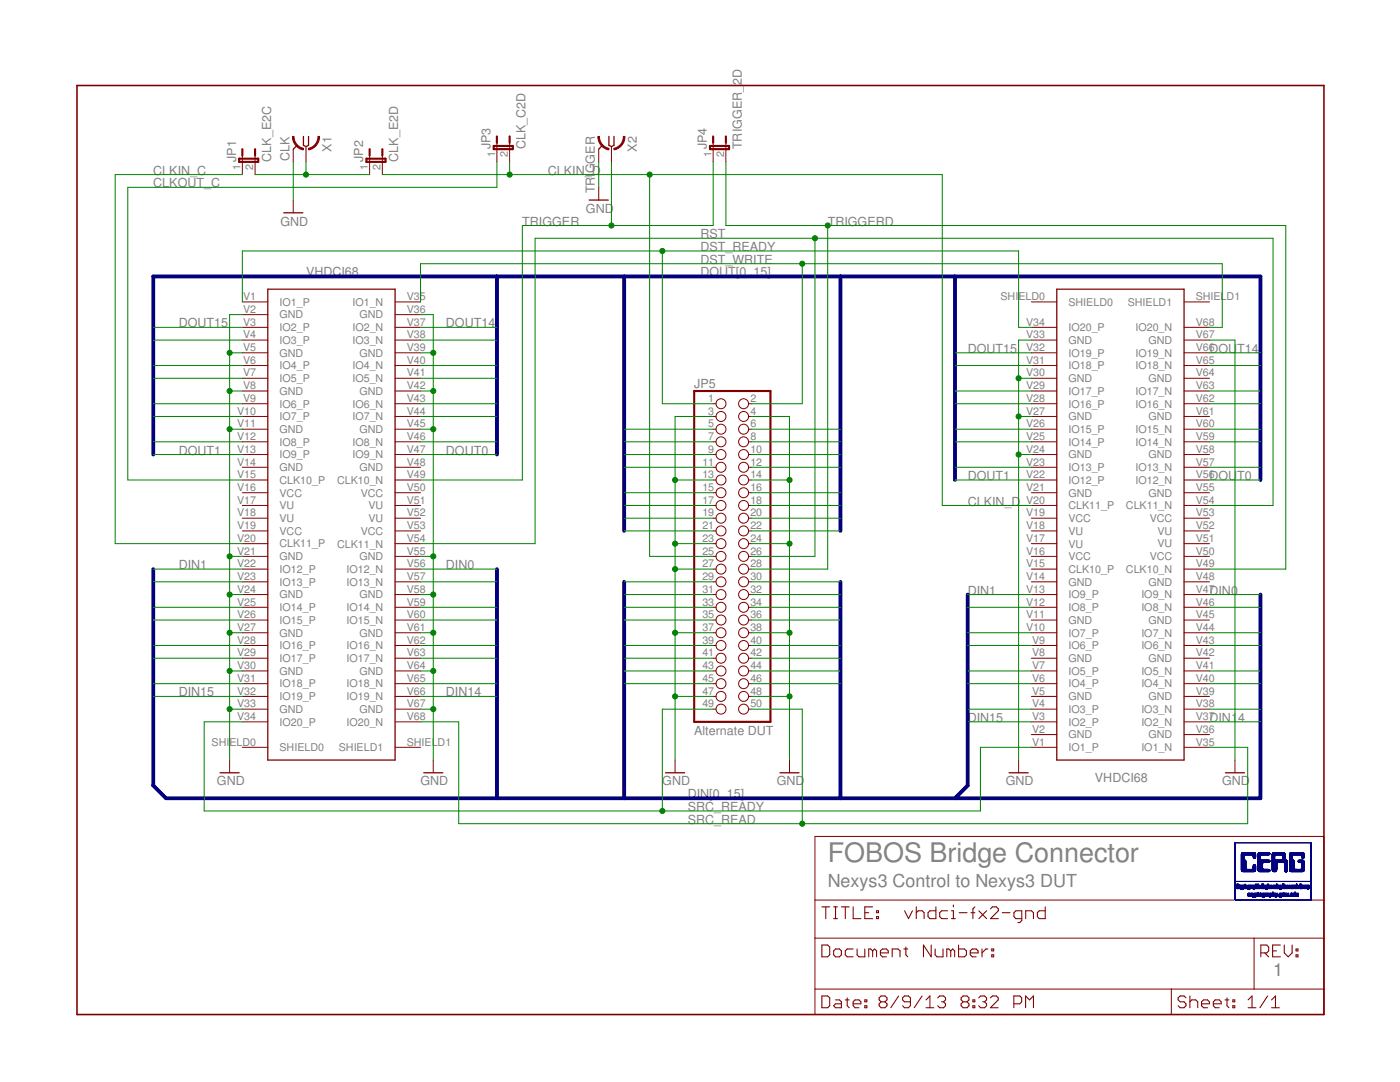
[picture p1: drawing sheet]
<svg xmlns="http://www.w3.org/2000/svg" width="279mm" height="216mm" viewBox="0 0 279 216" stroke-linecap="round" stroke-linejoin="round" font-family="sans-serif">
<defs><g id="words">
<text font-size="5.4" fill="#808080" x="165.2" y="172">FOBOS Bridge Connector</text>
<g font-size="3.6" fill="#808080">
<text x="165.2" y="177.1">Nexys3 Control to Nexys3 DUT</text>
<text x="254.1" y="194.8">1</text>
</g>
<g font-size="2.5" fill="#808080">
<text x="148" y="17" transform="rotate(-90 148 17)">2D</text>
<text x="97.9" y="29.8" transform="rotate(-90 97.9 29.8)">JP3</text>
<text x="104.9" y="29.8" transform="rotate(-90 104.9 29.8)">CLK_C2D</text>
<text x="141.1" y="29.8" transform="rotate(-90 141.1 29.8)">JP4</text>
<text x="148" y="29.8" transform="rotate(-90 148 29.8)">TRIGGER_</text>
<text x="30.6" y="34.8">CLKIN_C</text>
<text x="47.1" y="32.3" transform="rotate(-90 47.1 32.3)">JP1</text>
<text x="54.1" y="32.3" transform="rotate(-90 54.1 32.3)">CLK_E2C</text>
<text x="57.8" y="32.1" transform="rotate(-90 57.8 32.1)">CLK</text>
<text x="66.1" y="30.3" transform="rotate(-90 66.1 30.3)">X1</text>
<text x="72.5" y="32.3" transform="rotate(-90 72.5 32.3)">JP2</text>
<text x="79.5" y="32.3" transform="rotate(-90 79.5 32.3)">CLK_E2D</text>
<text x="109.3" y="34.8">CLKIN_D</text>
<text x="118.7" y="34.6" transform="rotate(-90 118.7 34.6)">GGER</text>
<text x="127.1" y="30.3" transform="rotate(-90 127.1 30.3)">X2</text>
<text x="30.6" y="37.4">CLKOUT_C</text>
<text x="118.7" y="38.6" transform="rotate(-90 118.7 38.6)">TRI</text>
<text x="56" y="45">GND</text>
<text x="104.2" y="45">TRIGGER</text>
<text x="116.9" y="42.5">GND</text>
<text x="139.8" y="47.5">RST</text>
<text x="165.2" y="45">TRIGGERD</text>
<text x="139.8" y="50.1">DST_READY</text>
<text x="139.8" y="52.6">DST_WRITE</text>
<text x="61.1" y="55.2">VHDCI68</text>
<text x="139.8" y="55.2">DOUT[0..15]</text>
<text x="35.7" y="65.3">DOUT15</text>
<text x="89" y="65.3">DOUT14</text>
<text x="193.1" y="70.4">DOUT15</text>
<text x="241.4" y="70.4">DOU</text>
<text x="246.9" y="70.4">T14</text>
<text x="138.5" y="77.4">JP5</text>
<text x="35.7" y="90.7">DOUT1</text>
<text x="89" y="90.7">DOUT0</text>
<text x="193.1" y="95.8">DOUT1</text>
<text x="241.4" y="95.8">DOU</text>
<text x="246.9" y="95.8">T0</text>
<text x="193.1" y="100.9">CLKIN_D</text>
<text x="35.7" y="113.6">DIN1</text>
<text x="89" y="113.6">DIN0</text>
<text x="193.1" y="118.6">DIN1</text>
<text x="241.4" y="118.6">DIN0</text>
<text x="35.7" y="139">DIN15</text>
<text x="89" y="139">DIN14</text>
<text x="138.5" y="146.6">Alternate DUT</text>
<text x="193.1" y="144">DIN15</text>
<text x="241.4" y="144">DIN1</text>
<text x="247.1" y="144">4</text>
<text x="218.5" y="156">VHDCI68</text>
<text x="43.3" y="156.7">GND</text>
<text x="83.9" y="156.7">GND</text>
<text x="132.2" y="156.7">GND</text>
<text x="137.3" y="159.3">DIN[0..15]</text>
<text x="137.3" y="161.8">SRC_READY</text>
<text x="155" y="156.7">GND</text>
<text x="200.7" y="156.7">GND</text>
<text x="243.9" y="156.7">GND</text>
<text x="137.3" y="164.4">SRC_READ</text>
</g>
<g font-size="2.1" fill="#808080">
<text x="48" y="33.8" transform="rotate(-90 48 33.8)">1</text>
<text x="50.6" y="33.8" transform="rotate(-90 50.6 33.8)">2</text>
<text x="73.4" y="33.8" transform="rotate(-90 73.4 33.8)">1</text>
<text x="76" y="33.8" transform="rotate(-90 76 33.8)">2</text>
<text x="98.8" y="31.3" transform="rotate(-90 98.8 31.3)">1</text>
<text x="101.3" y="31.3" transform="rotate(-90 101.3 31.3)">2</text>
<text x="142" y="31.3" transform="rotate(-90 142 31.3)">1</text>
<text x="144.5" y="31.3" transform="rotate(-90 144.5 31.3)">2</text>
<text x="48.5" y="59.9">V1</text>
<text x="81.2" y="59.9">V35</text>
<text x="199.7" y="59.9">SHIELD0</text>
<text x="238.6" y="59.9">SHIELD1</text>
<text x="48.5" y="62.4">V2</text>
<text x="48.5" y="65">V3</text>
<text x="55.8" y="61">IO1_P</text>
<text x="55.8" y="63.5">GND</text>
<text x="70.3" y="61">IO1_N</text>
<text x="71.7" y="63.5">GND</text>
<text x="81.2" y="65">V37</text>
<text x="81.2" y="62.4">V36</text>
<text x="204.8" y="65">V34</text>
<text x="213.2" y="61">SHIELD0</text>
<text x="225.1" y="61">SHIELD1</text>
<text x="238.6" y="65">V68</text>
<text x="48.5" y="67.5">V4</text>
<text x="48.5" y="70">V5</text>
<text x="55.8" y="66.1">IO2_P</text>
<text x="55.8" y="68.6">IO3_P</text>
<text x="55.8" y="71.2">GND</text>
<text x="70.3" y="68.6">IO3_N</text>
<text x="70.3" y="66.1">IO2_N</text>
<text x="71.7" y="71.2">GND</text>
<text x="81.2" y="70">V39</text>
<text x="81.2" y="67.5">V38</text>
<text x="204.8" y="70">V32</text>
<text x="204.8" y="67.5">V33</text>
<text x="213.2" y="71.2">IO19_P</text>
<text x="213.2" y="68.6">GND</text>
<text x="213.2" y="66.1">IO20_P</text>
<text x="226.6" y="66.1">IO20_N</text>
<text x="226.6" y="71.2">IO19_N</text>
<text x="229.2" y="68.6">GND</text>
<text x="238.6" y="67.5">V67</text>
<text x="238.6" y="70">V66</text>
<text x="48.5" y="72.6">V6</text>
<text x="48.5" y="75.1">V7</text>
<text x="48.5" y="77.7">V8</text>
<text x="55.8" y="73.7">IO4_P</text>
<text x="55.8" y="76.2">IO5_P</text>
<text x="70.3" y="76.2">IO5_N</text>
<text x="70.3" y="73.7">IO4_N</text>
<text x="81.2" y="77.7">V42</text>
<text x="81.2" y="75.1">V41</text>
<text x="81.2" y="72.6">V40</text>
<text x="204.8" y="77.7">V29</text>
<text x="204.8" y="75.1">V30</text>
<text x="204.8" y="72.6">V31</text>
<text x="213.2" y="76.2">GND</text>
<text x="213.2" y="73.7">IO18_P</text>
<text x="226.6" y="73.7">IO18_N</text>
<text x="229.2" y="76.2">GND</text>
<text x="238.6" y="72.6">V65</text>
<text x="238.6" y="75.1">V64</text>
<text x="238.6" y="77.7">V63</text>
<text x="47.3" y="82.7">V10</text>
<text x="48.5" y="80.2">V9</text>
<text x="55.8" y="78.8">GND</text>
<text x="55.8" y="81.3">IO6_P</text>
<text x="55.8" y="83.9">IO7_P</text>
<text x="70.3" y="83.9">IO7_N</text>
<text x="70.3" y="81.3">IO6_N</text>
<text x="71.7" y="78.8">GND</text>
<text x="81.2" y="82.7">V44</text>
<text x="81.2" y="80.2">V43</text>
<text x="141.4" y="80.2">1</text>
<text x="141.4" y="82.7">3</text>
<text x="149.8" y="80.2">2</text>
<text x="149.8" y="82.7">4</text>
<text x="204.8" y="82.7">V27</text>
<text x="204.8" y="80.2">V28</text>
<text x="213.2" y="83.9">GND</text>
<text x="213.2" y="81.3">IO16_P</text>
<text x="213.2" y="78.8">IO17_P</text>
<text x="226.6" y="78.8">IO17_N</text>
<text x="226.6" y="81.3">IO16_N</text>
<text x="229.2" y="83.9">GND</text>
<text x="238.6" y="80.2">V62</text>
<text x="238.6" y="82.7">V61</text>
<text x="47.3" y="85.3">V11</text>
<text x="47.3" y="87.8">V12</text>
<text x="55.8" y="86.4">GND</text>
<text x="55.8" y="88.9">IO8_P</text>
<text x="70.3" y="88.9">IO8_N</text>
<text x="71.7" y="86.4">GND</text>
<text x="81.2" y="87.8">V46</text>
<text x="81.2" y="85.3">V45</text>
<text x="141.4" y="85.3">5</text>
<text x="141.4" y="87.8">7</text>
<text x="149.8" y="85.3">6</text>
<text x="149.8" y="87.8">8</text>
<text x="204.8" y="87.8">V25</text>
<text x="204.8" y="85.3">V26</text>
<text x="213.2" y="88.9">IO14_P</text>
<text x="213.2" y="86.4">IO15_P</text>
<text x="226.6" y="86.4">IO15_N</text>
<text x="226.6" y="88.9">IO14_N</text>
<text x="238.6" y="85.3">V60</text>
<text x="238.6" y="87.8">V59</text>
<text x="47.3" y="90.4">V13</text>
<text x="47.3" y="92.9">V14</text>
<text x="47.3" y="95.4">V15</text>
<text x="55.8" y="91.5">IO9_P</text>
<text x="55.8" y="94">GND</text>
<text x="70.3" y="91.5">IO9_N</text>
<text x="71.7" y="94">GND</text>
<text x="81.2" y="95.4">V49</text>
<text x="81.2" y="92.9">V48</text>
<text x="81.2" y="90.4">V47</text>
<text x="140.2" y="92.9">11</text>
<text x="140.2" y="95.4">13</text>
<text x="141.4" y="90.4">9</text>
<text x="149.8" y="90.4">10</text>
<text x="149.8" y="92.9">12</text>
<text x="149.8" y="95.4">14</text>
<text x="204.8" y="95.4">V22</text>
<text x="204.8" y="92.9">V23</text>
<text x="204.8" y="90.4">V24</text>
<text x="213.2" y="94">IO13_P</text>
<text x="213.2" y="91.5">GND</text>
<text x="226.6" y="94">IO13_N</text>
<text x="229.2" y="91.5">GND</text>
<text x="238.6" y="90.4">V58</text>
<text x="238.6" y="92.9">V57</text>
<text x="238.6" y="95.4">V56</text>
<text x="47.3" y="98">V16</text>
<text x="47.3" y="100.5">V17</text>
<text x="55.8" y="96.5">CLK10_P</text>
<text x="55.8" y="99.1">VCC</text>
<text x="55.8" y="101.6">VU</text>
<text x="67.3" y="96.5">CLK10_N</text>
<text x="72" y="99.1">VCC</text>
<text x="73.5" y="101.6">VU</text>
<text x="81.2" y="100.5">V51</text>
<text x="81.2" y="98">V50</text>
<text x="140.2" y="98">15</text>
<text x="140.2" y="100.5">17</text>
<text x="149.8" y="98">16</text>
<text x="149.8" y="100.5">18</text>
<text x="204.8" y="100.5">V20</text>
<text x="204.8" y="98">V21</text>
<text x="213.2" y="101.6">CLK11_P</text>
<text x="213.2" y="99.1">GND</text>
<text x="213.2" y="96.5">IO12_P</text>
<text x="224.7" y="101.6">CLK11_N</text>
<text x="226.6" y="96.5">IO12_N</text>
<text x="229.2" y="99.1">GND</text>
<text x="238.6" y="98">V55</text>
<text x="238.6" y="100.5">V54</text>
<text x="47.3" y="103.1">V18</text>
<text x="47.3" y="105.6">V19</text>
<text x="55.8" y="104.2">VU</text>
<text x="55.8" y="106.7">VCC</text>
<text x="72" y="106.7">VCC</text>
<text x="73.5" y="104.2">VU</text>
<text x="81.2" y="105.6">V53</text>
<text x="81.2" y="103.1">V52</text>
<text x="140.2" y="103.1">19</text>
<text x="140.2" y="105.6">21</text>
<text x="149.8" y="103.1">20</text>
<text x="149.8" y="105.6">22</text>
<text x="204.8" y="105.6">V18</text>
<text x="204.8" y="103.1">V19</text>
<text x="213.2" y="106.7">VU</text>
<text x="213.2" y="104.2">VCC</text>
<text x="229.5" y="104.2">VCC</text>
<text x="231" y="106.7">VU</text>
<text x="238.6" y="103.1">V53</text>
<text x="238.6" y="105.6">V52</text>
<text x="47.3" y="108.1">V20</text>
<text x="47.3" y="110.7">V21</text>
<text x="47.3" y="113.2">V22</text>
<text x="55.8" y="109.2">CLK11_P</text>
<text x="55.8" y="111.8">GND</text>
<text x="67.3" y="109.2">CLK11_N</text>
<text x="71.7" y="111.8">GND</text>
<text x="81.2" y="113.2">V56</text>
<text x="81.2" y="110.7">V55</text>
<text x="81.2" y="108.1">V54</text>
<text x="140.2" y="108.1">23</text>
<text x="140.2" y="110.7">25</text>
<text x="140.2" y="113.2">27</text>
<text x="149.8" y="108.1">24</text>
<text x="149.8" y="110.7">26</text>
<text x="149.8" y="113.2">28</text>
<text x="204.8" y="113.2">V15</text>
<text x="204.8" y="110.7">V16</text>
<text x="204.8" y="108.1">V17</text>
<text x="213.2" y="111.8">VCC</text>
<text x="213.2" y="109.2">VU</text>
<text x="229.5" y="111.8">VCC</text>
<text x="231" y="109.2">VU</text>
<text x="238.6" y="108.1">V51</text>
<text x="238.6" y="110.7">V50</text>
<text x="238.6" y="113.2">V49</text>
<text x="47.3" y="115.7">V23</text>
<text x="47.3" y="118.3">V24</text>
<text x="55.8" y="114.3">IO12_P</text>
<text x="55.8" y="116.9">IO13_P</text>
<text x="55.8" y="119.4">GND</text>
<text x="69.1" y="116.9">IO13_N</text>
<text x="69.1" y="114.3">IO12_N</text>
<text x="71.7" y="119.4">GND</text>
<text x="81.2" y="118.3">V58</text>
<text x="81.2" y="115.7">V57</text>
<text x="140.2" y="115.7">29</text>
<text x="140.2" y="118.3">31</text>
<text x="149.8" y="115.7">30</text>
<text x="149.8" y="118.3">32</text>
<text x="204.8" y="118.3">V13</text>
<text x="204.8" y="115.7">V14</text>
<text x="213.2" y="119.4">IO9_P</text>
<text x="213.2" y="116.9">GND</text>
<text x="213.2" y="114.3">CLK10_P</text>
<text x="224.7" y="114.3">CLK10_N</text>
<text x="227.8" y="119.4">IO9_N</text>
<text x="229.2" y="116.9">GND</text>
<text x="238.6" y="115.7">V48</text>
<text x="238.6" y="118.3">V47</text>
<text x="47.3" y="120.8">V25</text>
<text x="47.3" y="123.4">V26</text>
<text x="47.3" y="125.9">V27</text>
<text x="55.8" y="121.9">IO14_P</text>
<text x="55.8" y="124.5">IO15_P</text>
<text x="69.1" y="124.5">IO15_N</text>
<text x="69.1" y="121.9">IO14_N</text>
<text x="81.2" y="125.9">V61</text>
<text x="81.2" y="123.4">V60</text>
<text x="81.2" y="120.8">V59</text>
<text x="140.2" y="120.8">33</text>
<text x="140.2" y="123.4">35</text>
<text x="140.2" y="125.9">37</text>
<text x="149.8" y="120.8">34</text>
<text x="149.8" y="123.4">36</text>
<text x="149.8" y="125.9">38</text>
<text x="204.8" y="125.9">V10</text>
<text x="204.8" y="123.4">V11</text>
<text x="204.8" y="120.8">V12</text>
<text x="213.2" y="124.5">GND</text>
<text x="213.2" y="121.9">IO8_P</text>
<text x="227.8" y="121.9">IO8_N</text>
<text x="229.2" y="124.5">GND</text>
<text x="238.6" y="120.8">V46</text>
<text x="238.6" y="123.4">V45</text>
<text x="238.6" y="125.9">V44</text>
<text x="47.3" y="128.4">V28</text>
<text x="47.3" y="131">V29</text>
<text x="55.8" y="127">GND</text>
<text x="55.8" y="129.6">IO16_P</text>
<text x="69.1" y="129.6">IO16_N</text>
<text x="71.7" y="127">GND</text>
<text x="81.2" y="131">V63</text>
<text x="81.2" y="128.4">V62</text>
<text x="140.2" y="128.4">39</text>
<text x="140.2" y="131">41</text>
<text x="149.8" y="128.4">40</text>
<text x="149.8" y="131">42</text>
<text x="206" y="131">V8</text>
<text x="206" y="128.4">V9</text>
<text x="213.2" y="129.6">IO6_P</text>
<text x="213.2" y="127">IO7_P</text>
<text x="227.8" y="127">IO7_N</text>
<text x="227.8" y="129.6">IO6_N</text>
<text x="238.6" y="128.4">V43</text>
<text x="238.6" y="131">V42</text>
<text x="47.3" y="133.5">V30</text>
<text x="47.3" y="136.1">V31</text>
<text x="55.8" y="132.1">IO17_P</text>
<text x="55.8" y="134.6">GND</text>
<text x="55.8" y="137.2">IO18_P</text>
<text x="69.1" y="137.2">IO18_N</text>
<text x="69.1" y="132.1">IO17_N</text>
<text x="71.7" y="134.6">GND</text>
<text x="81.2" y="136.1">V65</text>
<text x="81.2" y="133.5">V64</text>
<text x="140.2" y="133.5">43</text>
<text x="140.2" y="136.1">45</text>
<text x="149.8" y="133.5">44</text>
<text x="149.8" y="136.1">46</text>
<text x="206" y="136.1">V6</text>
<text x="206" y="133.5">V7</text>
<text x="213.2" y="137.2">IO4_P</text>
<text x="213.2" y="134.6">IO5_P</text>
<text x="213.2" y="132.1">GND</text>
<text x="227.8" y="134.6">IO5_N</text>
<text x="227.8" y="137.2">IO4_N</text>
<text x="229.2" y="132.1">GND</text>
<text x="238.6" y="133.5">V41</text>
<text x="238.6" y="136.1">V40</text>
<text x="47.3" y="138.6">V32</text>
<text x="47.3" y="141.1">V33</text>
<text x="47.3" y="143.7">V34</text>
<text x="55.8" y="139.7">IO19_P</text>
<text x="55.8" y="142.3">GND</text>
<text x="69.1" y="139.7">IO19_N</text>
<text x="71.7" y="142.3">GND</text>
<text x="81.2" y="143.7">V68</text>
<text x="81.2" y="141.1">V67</text>
<text x="81.2" y="138.6">V66</text>
<text x="140.2" y="138.6">47</text>
<text x="140.2" y="141.1">49</text>
<text x="149.8" y="138.6">48</text>
<text x="149.8" y="141.1">50</text>
<text x="206" y="143.7">V3</text>
<text x="206" y="141.1">V4</text>
<text x="206" y="138.6">V5</text>
<text x="213.2" y="142.3">IO3_P</text>
<text x="213.2" y="139.7">GND</text>
<text x="227.8" y="142.3">IO3_N</text>
<text x="229.2" y="139.7">GND</text>
<text x="238.6" y="138.6">V39</text>
<text x="238.6" y="141.1">V38</text>
<text x="238.6" y="143.7">V37</text>
<text x="42.2" y="148.8">SHIELD0</text>
<text x="55.8" y="144.8">IO20_P</text>
<text x="55.8" y="149.9">SHIELD0</text>
<text x="67.6" y="149.9">SHIELD1</text>
<text x="69.1" y="144.8">IO20_N</text>
<text x="81.2" y="148.8">SHIELD1</text>
<text x="206" y="148.8">V1</text>
<text x="206" y="146.2">V2</text>
<text x="213.2" y="149.9">IO1_P</text>
<text x="213.2" y="147.3">GND</text>
<text x="213.2" y="144.8">IO2_P</text>
<text x="227.8" y="144.8">IO2_N</text>
<text x="227.8" y="149.9">IO1_N</text>
<text x="229.2" y="147.3">GND</text>
<text x="238.6" y="146.2">V36</text>
<text x="238.6" y="148.8">V35</text>
</g>
</g></defs>
<g fill="none" stroke="#800000" stroke-width=".2">
<path d="M48.4 31v3.8M50.9 31v3.8M58.5 29.8v2.5M58.5 39.9v2.6M61.1 29.3v3M73.8 31v3.8M76.3 31v3.8M99.2 28.5v3.8M101.7 28.5v3.8M119.5 29.8v2.5M119.5 37.4v2.5M122 29.3v3"/>
<path d="M142.3 28.5v3.8M144.9 28.5v3.8M48.4 60.2h5M48.4 62.8h5M48.4 65.3h5M48.4 67.9h5M48.4 70.4h5M48.4 72.9h5M48.4 75.5h5M48.4 78h5M78.8 60.2h5.1M78.8 62.8h5.1"/>
<path d="M78.8 65.3h5.1M78.8 67.9h5.1M78.8 70.4h5.1M78.8 72.9h5.1M78.8 75.5h5.1M78.8 78h5.1M205.8 60.2h5.1M205.8 65.3h5.1M205.8 67.9h5.1M205.8 70.4h5.1M205.8 72.9h5.1M205.8 75.5h5.1"/>
<path d="M205.8 78h5.1M236.3 60.2h5.1M236.3 65.3h5.1M236.3 67.9h5.1M236.3 70.4h5.1M236.3 72.9h5.1M236.3 75.5h5.1M236.3 78h5.1M48.4 80.6h5M48.4 83.1h5M48.4 85.6h5M48.4 88.2h5"/>
<path d="M48.4 90.7h5M48.4 93.2h5M48.4 95.8h5M48.4 98.3h5M78.8 80.6h5.1M78.8 83.1h5.1M78.8 85.6h5.1M78.8 88.2h5.1M78.8 90.7h5.1M78.8 93.2h5.1M78.8 95.8h5.1M78.8 98.3h5.1"/>
<path d="M142.3 80.6h.6M142.3 83.1h.6M142.3 85.6h.6M142.3 88.2h.6M142.3 90.7h.6M142.3 93.2h.6M142.3 95.8h.6M142.3 98.3h.6M149.4 80.6h.5M149.4 83.1h.5M149.4 85.6h.5M149.4 88.2h.5"/>
<path d="M149.4 90.7h.5M149.4 93.2h.5M149.4 95.8h.5M149.4 98.3h.5M205.8 80.6h5.1M205.8 83.1h5.1M205.8 85.6h5.1M205.8 88.2h5.1M205.8 90.7h5.1M205.8 93.2h5.1M205.8 95.8h5.1M205.8 98.3h5.1"/>
<path d="M236.3 80.6h5.1M236.3 83.1h5.1M236.3 85.6h5.1M236.3 88.2h5.1M236.3 90.7h5.1M236.3 93.2h5.1M236.3 95.8h5.1M236.3 98.3h5.1M48.4 100.9h5M48.4 103.4h5M48.4 105.9h5M48.4 108.5h5"/>
<path d="M48.4 111h5M48.4 113.6h5M48.4 116.1h5M48.4 118.6h5M78.8 100.9h5.1M78.8 103.4h5.1M78.8 105.9h5.1M78.8 108.5h5.1M78.8 111h5.1M78.8 113.6h5.1M78.8 116.1h5.1M78.8 118.6h5.1"/>
<path d="M142.3 100.9h.6M142.3 103.4h.6M142.3 105.9h.6M142.3 108.5h.6M142.3 111h.6M142.3 113.6h.6M142.3 116.1h.6M142.3 118.6h.6M149.4 100.9h.5M149.4 103.4h.5M149.4 105.9h.5M149.4 108.5h.5"/>
<path d="M149.4 111h.5M149.4 113.6h.5M149.4 116.1h.5M149.4 118.6h.5M205.8 100.9h5.1M205.8 103.4h5.1M205.8 105.9h5.1M205.8 108.5h5.1M205.8 111h5.1M205.8 113.6h5.1M205.8 116.1h5.1M205.8 118.6h5.1"/>
<path d="M236.3 100.9h5.1M236.3 103.4h5.1M236.3 105.9h5.1M236.3 108.5h5.1M236.3 111h5.1M236.3 113.6h5.1M236.3 116.1h5.1M236.3 118.6h5.1M48.4 121.2h5M48.4 123.7h5M48.4 126.3h5M48.4 128.8h5"/>
<path d="M48.4 131.3h5M48.4 133.9h5M48.4 136.4h5M48.4 139h5M78.8 121.2h5.1M78.8 123.7h5.1M78.8 126.3h5.1M78.8 128.8h5.1M78.8 131.3h5.1M78.8 133.9h5.1M78.8 136.4h5.1M78.8 139h5.1"/>
<path d="M142.3 121.2h.6M142.3 123.7h.6M142.3 126.3h.6M142.3 128.8h.6M142.3 131.3h.6M142.3 133.9h.6M142.3 136.4h.6M142.3 139h.6M149.4 121.2h.5M149.4 123.7h.5M149.4 126.3h.5M149.4 128.8h.5"/>
<path d="M149.4 131.3h.5M149.4 133.9h.5M149.4 136.4h.5M149.4 139h.5M205.8 121.2h5.1M205.8 123.7h5.1M205.8 126.3h5.1M205.8 128.8h5.1M205.8 131.3h5.1M205.8 133.9h5.1M205.8 136.4h5.1M205.8 139h5.1"/>
<path d="M236.3 121.2h5.1M236.3 123.7h5.1M236.3 126.3h5.1M236.3 128.8h5.1M236.3 131.3h5.1M236.3 133.9h5.1M236.3 136.4h5.1M236.3 139h5.1M45.8 151.7v2.5M48.4 141.5h5M48.4 144h5M48.4 149.1h5"/>
<path d="M78.8 141.5h5.1M78.8 144h5.1M78.8 149.1h5.1M86.5 151.7v2.5M134.7 151.7v2.5M142.3 141.5h.6M149.4 141.5h.5M157.6 151.7v2.5M203.3 151.7v2.5M205.8 141.5h5.1M205.8 144h5.1M205.8 149.1h5.1"/>
<path d="M205.8 146.6h5.1M236.3 141.5h5.1M236.3 144h5.1M236.3 149.1h5.1M236.3 146.6h5.1M246.5 151.7v2.5M162.6 166.9h101.6v35.5h-101.6zM162.6 179.6h101.6M162.6 187.2h101.6M162.6 197.4h101.6M233.8 197.4v5M250.3 187.2v10.2"/>
<circle cx="143.9" cy="93.2" r=".99"/>
<circle cx="143.9" cy="95.8" r=".99"/>
<circle cx="143.9" cy="88.2" r=".99"/>
<circle cx="143.9" cy="90.7" r=".99"/>
<circle cx="143.9" cy="98.3" r=".99"/>
<circle cx="143.9" cy="80.6" r=".99"/>
<circle cx="143.9" cy="83.1" r=".99"/>
<circle cx="143.9" cy="85.6" r=".99"/>
<circle cx="148.4" cy="90.7" r=".99"/>
<circle cx="148.4" cy="93.2" r=".99"/>
<circle cx="148.4" cy="95.8" r=".99"/>
<circle cx="148.4" cy="88.2" r=".99"/>
<circle cx="148.4" cy="98.3" r=".99"/>
<circle cx="148.4" cy="83.1" r=".99"/>
<circle cx="148.4" cy="85.6" r=".99"/>
<circle cx="148.4" cy="80.6" r=".99"/>
<circle cx="143.9" cy="105.9" r=".99"/>
<circle cx="143.9" cy="113.6" r=".99"/>
<circle cx="143.9" cy="116.1" r=".99"/>
<circle cx="143.9" cy="103.4" r=".99"/>
<circle cx="143.9" cy="118.6" r=".99"/>
<circle cx="143.9" cy="100.9" r=".99"/>
<circle cx="143.9" cy="108.5" r=".99"/>
<circle cx="143.9" cy="111" r=".99"/>
<circle cx="148.4" cy="118.6" r=".99"/>
<circle cx="148.4" cy="100.9" r=".99"/>
<circle cx="148.4" cy="116.1" r=".99"/>
<circle cx="148.4" cy="111" r=".99"/>
<circle cx="148.4" cy="113.6" r=".99"/>
<circle cx="148.4" cy="103.4" r=".99"/>
<circle cx="148.4" cy="105.9" r=".99"/>
<circle cx="148.4" cy="108.5" r=".99"/>
<circle cx="143.9" cy="131.3" r=".99"/>
<circle cx="143.9" cy="133.9" r=".99"/>
<circle cx="143.9" cy="123.7" r=".99"/>
<circle cx="143.9" cy="126.3" r=".99"/>
<circle cx="143.9" cy="128.8" r=".99"/>
<circle cx="143.9" cy="136.4" r=".99"/>
<circle cx="143.9" cy="139" r=".99"/>
<circle cx="143.9" cy="121.2" r=".99"/>
<circle cx="148.4" cy="131.3" r=".99"/>
<circle cx="148.4" cy="133.9" r=".99"/>
<circle cx="148.4" cy="121.2" r=".99"/>
<circle cx="148.4" cy="123.7" r=".99"/>
<circle cx="148.4" cy="126.3" r=".99"/>
<circle cx="148.4" cy="128.8" r=".99"/>
<circle cx="148.4" cy="136.4" r=".99"/>
<circle cx="148.4" cy="139" r=".99"/>
<circle cx="143.9" cy="141.5" r=".99"/>
<circle cx="148.4" cy="141.5" r=".99"/>
</g>
<g fill="none" stroke="#800000" stroke-width=".42">
<path d="M47.7 31.7h3.8v.6h-3.8zM48.4 29.8v1.2M50.9 29.8v1.2M73.1 31.7h3.8v.6h-3.8zM73.8 29.8v1.2M76.3 29.8v1.2M98.5 29.1h3.8v.7h-3.8zM99.2 27.2v1.3M101.7 27.2v1.3M141.7 29.1h3.8v.7h-3.8zM142.3 27.2v1.3M144.9 27.2v1.3"/>
<path d="M138.5 78h15.3v66h-15.3z"/>
</g>
<g fill="none" stroke="#800000" stroke-width=".25">
<path d="M59.3 29l-.8 .8M60.6 27.2v1.8l.5 .3 .5-.3v-1.8M117.6 39.9h3.8M120.2 29l-.7 .8M121.5 27.2v1.8l.5 .3 .5-.3v-1.8M53.4 57.7h25.4v94h-25.4zM56.6 42.5h3.8M210.9 57.7h25.4v94h-25.4zM43.9 154.2h3.8M84.6 154.2h3.8M132.8 154.2h3.8M155.7 154.2h3.8"/>
<path d="M201.4 154.2h3.8M244.6 154.2h3.8"/>
</g>
<g fill="#800000" stroke="#800000" stroke-width=".2">
<path d="M63.5 27.2h.3a2.68 2.68 0 0 1-2.2 2.7v-.3a2.4 2.4 0 0 0 1.9-2.4z" fill-rule="evenodd"/>
<path d="M58.4 27.2h.3a2.39 2.39 0 0 0 1.9 2.4l-.1 .3a2.64 2.64 0 0 1-2.1-2.7z" fill-rule="evenodd"/>
<path d="M124.4 27.2h.3a2.67 2.67 0 0 1-2.1 2.7l-.1-.3a2.35 2.35 0 0 0 1.9-2.4z" fill-rule="evenodd"/>
<path d="M119.3 27.2h.3a2.4 2.4 0 0 0 1.9 2.4v.3a2.64 2.64 0 0 1-2.2-2.7z" fill-rule="evenodd"/>
</g>
<path d="M15.4 17.1h248.8v185.3h-248.8z" fill="none" stroke="#800000" stroke-width=".32"/>
<g fill="none" stroke="#800000" stroke-width=".21">
<path d="M164 188.6h1.2l.4 .4v1.5l-.4 .4h-1.2zM164 198.7h1.2l.4 .4v1.6l-.4 .4h-1.2zM164 181h1.6M164.8 181v2.3M166.4 189.7l.4-.3h.7l.4 .3v.8l-.4 .4h-.7l-.4-.4zM166.4 181h.7M166.4 183.3h.7M166.8 199.5h.7l.4 .4v1.2h-1.1l-.4-.4 .4-.4h1.1M166.8 181v2.3M167.9 181h1.6M168.7 199.5h.8M168.7 181v2.3"/>
<path d="M169.1 199.1v1.6l.4 .4M170.3 181v2.3h1.5M170.3 189.4h-1.2l-.4 .3v.8l.4 .4h1.2M171 189.4v1.1l.4 .4h1.2v-1.5M172.6 199.5h.4v.4h-.4zM172.6 182.1h.8M174.2 181h-1.6v2.3h1.6M174.2 189.7l-.4-.3h-.4v1.5M174.2 189.7l.3-.3 .4 .3v1.2M174.2 189.7v1.2M174.9 182.9h.4v.4h-.4zM174.9 181.7h.4v.4h-.4z"/>
<path d="M175.7 190.1h1.6v-.4l-.4-.3h-.8l-.4 .3v.8l.4 .4h.8M175.8 199.9l-.3 .4v.4l.3 .4h.8l.4-.4v-.4l-.4-.4M175.8 199.9l-.3-.4v-.4l.3-.4h.8l.4 .4v.4l-.4 .4M175.8 199.9h.8M178.1 190.9v-1.5h1.1l.4 .3v1.2M179.3 198.7l-1.5 2.4M180.4 189.4h.8M180.5 181.7l.8 1.6 .8-1.6M180.8 189v1.5l.4 .4M181.7 199.9h-1.2l-.4-.4v-.4l.4-.4h.8l.4 .4v1.6l-.4 .4h-.8l-.4-.4M182.9 182.1l.4-.4h.7l.4 .4v1.2M182.9 181v2.3"/>
<path d="M184 198.7l-1.5 2.4M184.8 199.5l.8-.8v2.4M185.8 188.6v2.3l-1.5-2.3v2.3M186.6 189.4v1.1l.4 .4h1.2v-1.5M186.8 181v2.3h-1.2l-.4-.4v-.8l.4-.4h1.2M187.1 199.1l.4-.4h.8l.4 .4v.4l-.4 .4M187.9 199.9h.4M188.3 199.9l.4 .4v.4l-.4 .4h-.8l-.4-.4M189.1 181.7h-1.2l-.4 .4v.8l.4 .4h1.2M189.7 189.7l-.3-.3h-.4v1.5M189.7 189.7v1.2M189.7 189.7l.4-.3 .4 .3v1.2"/>
<path d="M189.9 183.3h.8M189.9 181.7h.4v1.6M190.3 180.6v.4M191.3 188.6v2.3h1.2l.4-.4v-.8l-.4-.3h-1.2M191.4 182.1h1.6M192.2 199.9l-.4 .4v.4l.4 .4h.8l.4-.4v-.4l-.4-.4M192.2 199.9l-.4-.4v-.4l.4-.4h.8l.4 .4v.4l-.4 .4M192.2 199.9h.8M193.6 190.1h1.6v-.4l-.4-.3h-.8l-.4 .3v.8l.4 .4h.8M193.8 182.1h.8M194.2 199.5h.3v.4h-.3zM194.6 181l-.4 .4v1.9"/>
<path d="M195.3 199.1l.4-.4h.8l.4 .4v.4l-.4 .4M195.3 181.7l1.6 1.6M196 189.4v1.5M196.1 199.9h.4M196.5 199.9l.4 .4v.4l-.4 .4h-.8l-.4-.4M196.9 181.7l-1.6 1.6M197.1 189.4h-.3l-.8 .7M197.7 199.1l.4-.4h.7l.4 .4v.4l-1.5 1.6h1.5M197.7 181.4l.4-.4h.7l.4 .4v.3l-1.5 1.6h1.5M197.9 190.5h.4v.4h-.4zM197.9 189.4h.4v.3h-.4zM200 182.1h1.6"/>
<path d="M203.9 183.3h-1.2l-.3-.4v-.8l.3-.4h1.2v2l-.4 .4h-.4M204.7 183.3v-1.6h1.2l.3 .4v1.2M208.6 181v2.3h-1.2l-.4-.4v-.8l.4-.4h1.2M236.7 199.1l-.4-.4h-.8l-.4 .4v.4l.4 .4h.8l.4 .4v.4l-.4 .4h-.8l-.4-.4M237.5 199.9l.3-.4h.8l.4 .4v1.2M237.5 198.7v2.4M244.5 199.5h.8M244.9 199.1v1.6l.4 .4M246 199.5h.4v.4h-.4zM249.1 199.5l.8-.8v2.4M251.6 190.1h1.2l.4-.4v-.7l-.4-.4h-1.2v2.3M252.4 190.1l.8 .8"/>
<path d="M253 198.7l-1.6 2.4M253.8 199.5l.8-.8v2.4M254 189.7h.8M255.5 188.6h-1.5v2.3h1.5M256.3 188.6v1.5l.8 .8 .8-.8v-1.5M258.7 190.5h.3v.4h-.3zM258.7 189.4h.3v.3h-.3zM170.3 200.3h1.5v-.4l-.4-.4h-.8l-.3 .4v.8l.3 .4h.8M172.6 200.7h.4v.4h-.4zM184.8 201.1h1.6M194.2 200.7h.3v.4h-.3zM202.3 200.3h1.2l.4-.4v-.8l-.4-.4h-1.2v2.4"/>
<path d="M204.7 201.1v-2.4l.8 .8 .7-.8v2.4M239.8 200.3h1.6v-.4l-.4-.4h-.8l-.4 .4v.8l.4 .4h.8M242.1 200.3h1.6v-.4l-.4-.4h-.8l-.4 .4v.8l.4 .4h.8M246 200.7h.4v.4h-.4zM249.1 201.1h1.6M253.8 201.1h1.5"/>
</g>
<path d="M99.2 55.2v35.5M124.6 55.2v50.7M167.7 55.2v50.7M190.6 55.2v40.6M30.6 90.7v-35.5h220.9v40.6M30.6 113.6v43.1l2.5 2.6h218.4v-40.7M99.2 113.6v45.7M124.6 116.1v43.2M167.7 116.1v43.2M193.1 118.6v38.1l-2.5 2.6" fill="none" stroke="#000080" stroke-width=".76"/>
<g fill="none" stroke="#008000" stroke-width=".2">
<path d="M48.4 34.8h-25.4v73.7h25.4M50.9 34.8h22.9M58.5 32.3v7.6M61.1 32.3v2.5M76.3 34.8h111.7v66.1h17.8M99.2 32.3v5.1h-73.7v58.4h22.9M101.7 32.3v2.5M119.5 32.3v5.1M122 32.3v12.7M129.6 34.8v76.2h12.7M142.3 32.3v12.7h-38.1v50.8h-20.3M144.9 32.3v12.7h111.7v68.6h-15.2"/>
<path d="M132.2 50.1v30.5h10.1M160.1 52.6v28h-10.2M162.6 47.5v63.5h-12.7M165.2 45v68.6h-15.3M30.6 67.9h17.8M30.6 75.5h17.8M30.6 72.9h17.8M30.6 65.3h17.8M45.8 70.4h2.6M45.8 78h2.6M48.4 62.8h-2.6v88.9M48.4 60.2v-10.1h154.9v15.2h2.5"/>
<path d="M83.9 62.8h2.6v88.9M83.9 70.4h2.6M83.9 78h2.6M83.9 67.9h15.3M83.9 75.5h15.3M83.9 72.9h15.3M83.9 65.3h15.3M83.9 60.2v-7.6h160v12.7h-2.5M190.6 70.4h15.2M190.6 78h15.2M190.6 72.9h15.2M203.3 75.5h2.5"/>
<path d="M205.8 67.9h-2.5v83.8M241.4 70.4h10.1M241.4 78h10.1M241.4 67.9h5.1v83.8M241.4 72.9h10.1M30.6 83.1h17.8M30.6 90.7h17.8M30.6 88.2h17.8M30.6 80.6h17.8M45.8 85.6h2.6M83.9 85.6h2.6M83.9 83.1h15.3"/>
<path d="M83.9 90.7h15.3M83.9 88.2h15.3M83.9 80.6h15.3M124.6 85.6h17.7M124.6 90.7h17.7M124.6 88.2h17.7M124.6 93.2h17.7M124.6 98.3h17.7M134.7 95.8h7.6M142.3 83.1h-7.6v68.6M149.9 85.6h17.8M149.9 83.1h7.7v68.6"/>
<path d="M149.9 95.8h7.7M149.9 90.7h17.8M149.9 88.2h17.8M149.9 93.2h17.8M149.9 98.3h17.8M190.6 85.6h15.2M190.6 95.8h15.2M190.6 88.2h15.2M190.6 93.2h15.2M190.6 80.6h15.2M203.3 83.1h2.5M203.3 90.7h2.5"/>
<path d="M241.4 85.6h10.1M241.4 95.8h10.1M241.4 88.2h10.1M241.4 93.2h10.1M241.4 80.6h10.1M30.6 113.6h17.8M30.6 116.1h17.8M45.8 118.6h2.6M45.8 111h2.6M83.9 118.6h2.6M83.9 111h2.6M83.9 113.6h15.3"/>
<path d="M83.9 116.1h15.3M124.6 118.6h17.7M124.6 116.1h17.7M124.6 105.9h17.7M124.6 103.4h17.7M124.6 100.9h17.7M134.7 108.5h7.6M134.7 113.6h7.6M149.9 118.6h17.8M149.9 108.5h7.7M149.9 116.1h17.8M149.9 105.9h17.8"/>
<path d="M149.9 103.4h17.8M149.9 100.9h17.8M193.1 118.6h12.7M241.4 118.6h10.1M241.4 100.9h12.7v-53.4h-147.3v61h-22.9M30.6 139h17.8M30.6 121.2h17.8M30.6 123.7h17.8M30.6 128.8h17.8M30.6 131.3h17.8M30.6 136.4h17.8M45.8 126.3h2.6"/>
<path d="M45.8 133.9h2.6M83.9 126.3h2.6M83.9 133.9h2.6M83.9 139h15.3M83.9 121.2h15.3M83.9 123.7h15.3M83.9 128.8h15.3M83.9 131.3h15.3M83.9 136.4h15.3M124.6 133.9h17.7M124.6 121.2h17.7M124.6 123.7h17.7"/>
<path d="M124.6 128.8h17.7M124.6 131.3h17.7M124.6 136.4h17.7M134.7 126.3h7.6M134.7 139h7.6M149.9 126.3h7.7M149.9 133.9h17.8M149.9 139h7.7M149.9 121.2h17.8M149.9 123.7h17.8M149.9 128.8h17.8M149.9 131.3h17.8"/>
<path d="M149.9 136.4h17.8M193.1 126.3h12.7M193.1 133.9h12.7M193.1 121.2h12.7M193.1 128.8h12.7M193.1 136.4h12.7M241.4 126.3h10.1M241.4 133.9h10.1M241.4 121.2h10.1M241.4 128.8h10.1M241.4 136.4h10.1M45.8 141.5h2.6"/>
<path d="M48.4 144h-7.7v17.8h155v-12.7h10.1M83.9 141.5h2.6M83.9 144h7.6v20.4h157.5v-15.3h-7.6M142.3 141.5h-10.1v20.3M149.9 141.5h10.2v22.9M193.1 141.5h12.7M193.1 144h12.7M241.4 141.5h10.1M241.4 144h10.1"/>
</g>
<g fill="#008000" stroke="#008000" stroke-width=".2">
<circle cx="45.8" cy="70.4" r=".51"/>
<circle cx="45.8" cy="78" r=".51"/>
<circle cx="45.8" cy="85.6" r=".51"/>
<circle cx="45.8" cy="111" r=".51"/>
<circle cx="45.8" cy="118.6" r=".51"/>
<circle cx="45.8" cy="126.3" r=".51"/>
<circle cx="45.8" cy="133.9" r=".51"/>
<circle cx="45.8" cy="141.5" r=".51"/>
<circle cx="86.5" cy="70.4" r=".51"/>
<circle cx="86.5" cy="78" r=".51"/>
<circle cx="86.5" cy="85.6" r=".51"/>
<circle cx="86.5" cy="141.5" r=".51"/>
<circle cx="86.5" cy="133.9" r=".51"/>
<circle cx="86.5" cy="126.3" r=".51"/>
<circle cx="86.5" cy="118.6" r=".51"/>
<circle cx="86.5" cy="111" r=".51"/>
<circle cx="134.7" cy="108.5" r=".51"/>
<circle cx="134.7" cy="113.6" r=".51"/>
<circle cx="134.7" cy="139" r=".51"/>
<circle cx="134.7" cy="95.8" r=".51"/>
<circle cx="134.7" cy="126.3" r=".51"/>
<circle cx="157.6" cy="139" r=".51"/>
<circle cx="157.6" cy="108.5" r=".51"/>
<circle cx="157.6" cy="95.8" r=".51"/>
<circle cx="157.6" cy="126.3" r=".51"/>
<circle cx="203.3" cy="90.7" r=".51"/>
<circle cx="203.3" cy="83.1" r=".51"/>
<circle cx="203.3" cy="75.5" r=".51"/>
<circle cx="132.2" cy="50.1" r=".51"/>
<circle cx="160.1" cy="52.6" r=".51"/>
<circle cx="132.2" cy="161.8" r=".51"/>
<circle cx="160.1" cy="164.4" r=".51"/>
<circle cx="122" cy="45" r=".51"/>
<circle cx="162.6" cy="47.5" r=".51"/>
<circle cx="61.1" cy="34.8" r=".51"/>
<circle cx="101.7" cy="34.8" r=".51"/>
<circle cx="129.6" cy="34.8" r=".51"/>
<circle cx="165.2" cy="45" r=".51"/>
</g>
<g fill="none" stroke="#000080" stroke-width=".2">
<path d="M246.4 179.6h15.3M246.4 179.5h.1M246.4 179.4h.1M246.4 179.3h.1M246.4 179.2h.1M246.4 179.1h.1M246.4 179h.1M246.4 178.9h.1M246.4 178.8h.1M246.4 178.7h.1M246.4 178.6h.1M246.4 178.5h.1"/>
<path d="M246.4 178.4h.1M246.4 178.3h.1M246.4 178.2h.1M246.4 178.1h.1M246.4 178h.1M246.4 177.9h.1M246.4 177.8h.1M246.4 177.7h.1M246.4 177.6h.1M246.4 177.5h.1M246.4 177.4h.1M246.4 177.3h.1"/>
<path d="M246.4 177.2h.1M246.4 177.1h.1M246.4 177h.1M246.4 176.9h.1M246.4 176.8h.1M246.4 176.7h.1M246.4 176.6h.1M246.4 176.5h.1M246.4 176.4h.1M246.4 176.3h.1M246.4 176.2h.1M246.4 176.1h.1"/>
<path d="M246.4 176h.1M246.4 175.9h.1M246.4 175.9h15.3M246.4 175.8h.1M246.4 175.7h.1M246.4 175.6h.1M246.4 175.5h.1M246.4 175.4h.1M246.4 175.3h.1M246.4 175.2h.1M246.4 175.1h.1M246.4 175h.1"/>
<path d="M246.4 174.9h.1M246.4 174.8h.1M246.4 174.7h.1M246.4 174.6h.1M246.4 174.5h.1M246.4 174.4h.1M246.4 174.3h.1M246.4 174.2h.1M246.4 174.1h.1M246.4 174h.1M246.4 173.9h.1M246.4 173.8h.1"/>
<path d="M246.4 173.7h.1M246.4 173.6h.1M246.4 173.5h.1M246.4 173.4h.1M246.4 173.3h.1M246.4 173.2h.1M246.4 173.1h.1M246.4 173h.1M246.4 172.9h.1M246.4 172.8h.1M246.4 172.7h.1M246.4 172.6h.1"/>
<path d="M246.4 172.5h.1M246.4 172.4h.1M246.4 172.3h.1M246.4 172.2h.1M246.4 172.1h.1M246.4 172h.1M246.4 171.9h.1M246.4 171.8h.1M246.4 171.7h.1M246.4 171.6h.1M246.4 171.5h.1M246.4 171.4h.1"/>
<path d="M246.4 171.3h.1M246.4 171.2h.1M246.4 171.1h.1M246.4 171h.1M246.4 170.9h.1M246.4 170.8h.1M246.4 170.7h.1M246.4 170.6h.1M246.4 170.5h.1M246.4 170.4h.1M246.4 170.3h.1M246.4 170.2h.1"/>
<path d="M246.4 170.1h.1M246.4 170h.1M246.4 169.9h.1M246.4 169.8h.1M246.4 169.7h.1M246.4 169.6h.1M246.4 169.5h.1M246.4 169.4h.1M246.4 169.3h.1M246.4 169.2h.1M246.4 169.1h.1M246.4 169h.1"/>
<path d="M246.4 168.9h.1M246.4 168.8h.1M246.4 168.7h.1M246.4 168.6h.1M246.4 168.5h.1M246.4 168.4h.1M246.4 168.3h.1M246.4 168.2h.1M246.8 177.1h.1M246.8 177h.1M246.8 176.9h.1M246.8 176.8h.1"/>
<path d="M246.8 176.7h.1M246.8 176.6h.1M246.8 177.2h.4M246.8 177.2h.2M246.8 176.5h.4M246.8 176.4h.4M246.9 177.3h.2M247 176.6h-.2M247.1 177.1h.3M247.1 177h.3M247.1 176.7h.6M247.1 176.6h.3"/>
<path d="M247.1 176.6h.1M247.2 176.5h-.4M247.3 177.3h.1M247.3 177.2h.1M247.3 177h.1M247.3 176.9h.1M247.3 176.8h.1M247.3 176.7h.4M247.4 177.2h-.3M247.5 176.8h-.2M247.5 176.6h.2M247.6 176.8h.2"/>
<path d="M247.6 176.8h.1M247.6 176.9h.3M247.6 176.8l.3 .1M247.6 177.4h.2M247.6 177h.3M247.7 177.2h.2M247.7 177.1h.2M247.7 173.6h2.9M247.7 173.5h2.9M247.7 173.4h1.1M247.7 173.4h1M247.7 173.3h1"/>
<path d="M247.7 173.2h1M247.7 173.2h.9M247.7 173.1h.9M247.7 173h.9M247.7 172.9h.9M247.7 172.8h.9M247.7 172.7h.9M247.7 172.6h.9M247.7 172.5h.9M247.7 172.4h.9M247.7 172.3h.9M247.7 172.2h.9"/>
<path d="M247.7 172.1h.9M247.7 172h.9M247.7 171.9h.9M247.7 171.8h.9M247.7 171.7h.9M247.7 171.6h.8M247.7 171.6h.7M247.7 171.5l.6 .1M247.7 171.5h.6M247.7 171.4h.5M247.7 171.3h.5M247.7 171.2h.5"/>
<path d="M247.7 171.1h.5M247.7 171h.5M247.7 170.9h.5M247.7 170.8h.5M247.7 170.5h2.9M247.7 170.4h2.9M247.8 173.7h2.8M247.8 170.4h2.8M247.8 170.3h2.8M247.8 173.8h2.7M247.8 170.2h2.7M247.8 177.5h-.2"/>
<path d="M247.8 176.8h.3M247.8 176.8h.4M247.8 177.4h-.2M247.8 176.7h.5M247.8 176.6h.3M247.8 173.9h2.7M247.9 177.3h-.2M247.9 177.1h-.2M247.9 173.9h2.5M247.9 170.2h2.5M248 177.5h.1M248 177.4h.1"/>
<path d="M248 177.3h.3M248 177.2h.4M248 177.2h.2M248 177.1h.1M248 177h.1M248 176.9h.1M248 176.8h.1M248.2 176.6h.1M248.2 177.2h.2M248.2 176.8h.2M248.2 177.1h.2M248.2 177h.2"/>
<path d="M248.2 176.9h.2M248.2 170.8h-.5M248.3 170.7l-.6 .1M248.3 170.7h-.6M248.3 177.2l-.3 .1M248.4 170.6h-.7M248.4 176.7h.2M248.4 176.6h.2M248.4 177.2h.6M248.4 177.2h.2M248.4 177.1h.2M248.4 177h.2"/>
<path d="M248.4 176.9h.2M248.4 176.8h.2M248.4 176.5h.2M248.4 176.4h.2M248.5 177.3h.1M248.7 177.2h.1M248.7 177.1h.1M248.7 177h.1M248.7 176.9h.1M248.7 176.8h.1M248.7 176.7h.3M248.7 177.3h.2"/>
<path d="M248.8 176.6h.1M248.9 177.2h.1M248.9 177.1h.1M248.9 177h.1M248.9 176.9h.1M248.9 176.8h.1M249 176.7h-1.2M249 178.6h.2M249 178.5h.2M249 178.7h.4M249 178.6l.2 .1M249 178.4h.2"/>
<path d="M249.1 178.8h.3M249.1 178.3h.3M249.1 177.4h.3M249.1 177.2h.5M249.1 177.1h.1M249.1 177h.1M249.1 176.9h.1M249.1 176.8h.1M249.1 176.7h.7M249.2 176.6h.1M249.2 178.2h.1M249.2 177.5h.1"/>
<path d="M249.2 178.4h-.2M249.3 176.8h.4M249.3 178.4h.2M249.3 177.3h.3M249.3 177.1h.3M249.3 177h.3M249.3 176.9h.3M249.3 176.8h.3M249.3 176.6h.3M249.3 178.6h.2M249.4 177.5h-.3M249.4 177.4h-.3"/>
<path d="M249.5 178.6l-.2 .1M249.6 178.8h.1M249.6 178.7h.1M249.6 178.6h.1M249.6 178.5h.1M249.6 178.4h.5M249.6 178.3h.5M249.6 178.2h.4M249.6 177.1h-.3M249.7 176.6h.1M249.8 178.4h-.2M249.8 178.2h.1"/>
<path d="M249.8 177.2h.7M249.8 177.2h.1M249.8 177.1h.1M249.8 176.8h.5M249.8 176.8h.1M249.8 177.3h.7M249.8 176.7h.3M249.9 176.6h.1M249.9 178.4h.2M249.9 177.1h-.1M249.9 176.8h-.1M249.9 173.4h.7"/>
<path d="M250 178.5h.1M250 170.6h.6M250 178.6h.3M250 178.6l.3 .1M250 177.2h.3M250 176.8h.3M250 178.8h.2M250 177.1h.3M250 173.4h.6M250 170.7h.6M250.1 178.9h.1M250.1 178.8h.1"/>
<path d="M250.1 173.3h.5M250.1 170.7h.5M250.1 173.2h.5M250.1 173.1h.5M250.1 170.8h.5M250.1 173h.5M250.1 172.9h.5M250.1 172.8h.5M250.1 171h.5M250.1 170.9h.5M250.1 179l-.1 .1M250.1 172.7h.5"/>
<path d="M250.1 171.1h.5M250.1 179h-.1M250.1 172.6h.4M250.2 171.2h.3M250.2 178.9l-.2 .1M250.2 178.5h.1M250.2 177.5h.1M250.2 177.4h.1M250.2 176.7h.3M250.2 176.6h.1M250.2 172.6h.3M250.2 178.4h.1"/>
<path d="M250.2 171.3h.3M250.3 178.7h-.3M250.3 172.6h.1M250.3 178.5h-.1M250.3 177h-.5M250.3 176.9h-.4M250.3 178.4h-.1M250.4 178.3h-.2M250.4 178.2l-.2 .1M250.4 176.6h.1M250.4 177.2h.1M250.4 177.1h.1"/>
<path d="M250.4 177h.1M250.4 176.9h.1M250.4 176.8h.1M250.5 179h.1M250.5 178.9h.1M250.5 178.8h.3M250.5 178.7h.4M250.5 178.6l.1 .1M250.5 178.6h.1M250.5 178.5h.1M250.5 178.3h.4M250.5 178.2l.4 .1"/>
<path d="M250.5 177.2l-.7 .1M250.5 176.7h-1.4M250.6 171.2h-.5M250.6 177.3h.1M250.6 177.2h.1M250.6 177.1h.1M250.6 177h.1M250.6 176.9h.1M250.6 176.8h.1M250.6 176.7h.4M250.6 176.6h.1M250.6 176.5h.1"/>
<path d="M250.6 176.4h.1M250.6 173.6l-2.9 .1M250.6 170.6h-2.9M250.6 178.4h-.1M250.7 178.2h.1M250.7 176.8h-.1M250.8 178.7h.1M250.8 178.4h.1M250.8 178.5h.1M250.8 176.6h.1M250.8 178.6h.1M250.8 177.3h.2"/>
<path d="M250.8 177.2h.2M250.8 177.1h.2M250.8 177h.2M250.8 176.9h.2M250.8 176.8h.2M250.9 178.8h-.4M250.9 178.4h-.4M250.9 178.6h-.1M251 176.7h-.4M251 178.3h.2M251 178.2h.2M251 177.3h.1"/>
<path d="M251 177.2h.1M251 177.2h.3M251 177.1h.3M251 177h.3M251 176.9h.3M251 176.8h.3M251 176.7h.1M251 176.6h.1M251 176.5h.1M251 176.4h.1M251 178.8h.2M251 178.7h.2"/>
<path d="M251 178.6h.2M251 178.5h.2M251 178.4h.2M251 178.1h.2M251.1 178.8h.1M251.1 173.5h2.3M251.1 173.5h2.2M251.1 173.4h1M251.1 173.3h.9M251.1 173.2h.9M251.1 173.1h.9M251.1 173h.9"/>
<path d="M251.1 172.9h.9M251.1 172.8h.9M251.1 172.7h.9M251.1 172.6h.9M251.1 172.5h.9M251.1 172.4h.9M251.1 172.3h.9M251.1 172.2h.9M251.1 171.9h2.3M251.1 171.8h2.3M251.1 171.7h2.3M251.1 171.6h2.2"/>
<path d="M251.1 171.6h.7M251.1 171.5l.6 .1M251.1 171.5h.5M251.1 171.4h.5M251.1 171.3h.4M251.1 171.2h.4M251.1 171.1h.4M251.1 171h.4M251.1 170.9h.4M251.1 173.7h2.3M251.1 173.6h2.3M251.1 170.5h2.3"/>
<path d="M251.1 170.4h2.3M251.1 173.8h2.3M251.1 170.3h2.3M251.1 170.2h2.3M251.2 173.9h2.2M251.2 170.2h2.2M251.2 177.2h.3M251.2 176.7h.3M251.2 173.9h2.1M251.2 170.2h2.1M251.3 177.3h.2M251.3 176.6h.1"/>
<path d="M251.3 178.6l.2 .1M251.3 178.6h.2M251.3 178.5h.2M251.4 178.7h.4M251.4 178.3h.4M251.4 178.8h.4M251.4 178.3h.3M251.4 176.8h.1M251.4 178.8h.3M251.4 177.1h.1M251.4 177h.1M251.5 178.4h-.2"/>
<path d="M251.5 178.2h.2M251.5 176.7h-.3M251.5 178.4h-.1M251.5 177.2h-.1M251.6 170.8l-.5 .1M251.6 170.8h-.5M251.6 178.4h.2M251.6 170.7h-.5M251.6 178.7h.2M251.7 178.4h.1M251.7 170.7h-.6M251.7 178.5h.1"/>
<path d="M251.7 178.6h.1M251.7 170.6h-.6M251.8 177.3h.5M251.8 177.2h.5M251.8 177.2h.1M251.8 177.1h.1M251.8 177h.1M251.8 176.9h.5M251.8 176.8h.5M251.8 176.7h.1M251.8 176.6h.1M251.8 176.5h.4"/>
<path d="M251.8 176.4h.4M251.8 178.6h-.1M251.9 178.9h.5M251.9 178.9h.2M251.9 178.6l.2 .1M251.9 178.6h.1M251.9 178.5h.1M251.9 179h.4M251.9 178.7h.5M251.9 178.3h.5M251.9 178.8h.5M252 178.8h.4"/>
<path d="M252 172.2h-.9M252.1 178.4h-.2M252.1 178.2h.1M252.1 179.1h.1M252.2 176.5h-.4M252.2 172.1h-1.1M252.2 178.7h.2M252.2 177.2h.1M252.2 177.1h.1M252.2 177h.1M252.2 176.7h.3M252.2 176.6h.1"/>
<path d="M252.2 178.4h.2M252.2 178.9h.2M252.2 178.6h.2M252.2 178.5h.2M252.3 179l-.3 .1M252.4 178.4h-.5M252.4 178.2l-.4 .1M252.4 176.6h.1M252.4 176.8h.4M252.4 177.3h.2M252.4 177.2h.2M252.4 177.2h.7"/>
<path d="M252.4 177.1h.3M252.4 177h.3M252.4 176.9h.3M252.4 176.8h.3M252.5 178.8h.1M252.5 178.7h.1M252.5 178.6h.1M252.5 178.5h.1M252.5 178.4h.3M252.5 178.3h.3M252.5 178.2l.3 .1M252.6 177.4h.3"/>
<path d="M252.6 177.4h.2M252.6 177.2h.5M252.6 177.5h.3M252.7 178.4h-.2M252.7 176.6h.1M252.7 178.2h.1M252.7 177.5h.2M252.8 178.7h.2M252.8 178.6h.1M252.8 177.4h.2M252.8 176.8h.3M252.8 178.8h.5"/>
<path d="M252.8 178.4h.2M252.8 177.3h.3M252.8 177.1h.3M252.8 177h.3M252.8 176.9h.3M252.8 176.6h.3M252.9 178.8h.4M252.9 178.5h.4M252.9 178.3h.4M252.9 178.3h.3M253 178.6h-.2M253 178.2h.1"/>
<path d="M253 178.5h.3M253 178.4h-.1M253 176.6h.1M253 176.5h.1M253 176.4h.1M253 178.7h.3M253.1 178.4h.2M253.1 178.7h.2M253.1 178.6h.2M253.1 177.1h-.3M253.1 176.7h-.9M253.1 176.7h-.5"/>
<path d="M253.2 177.3h.1M253.2 177.2h.1M253.2 177.1h.1M253.2 177h.1M253.2 176.9h.1M253.2 176.8h.1M253.2 176.7h.4M253.2 176.6h.1M253.3 178.6h-.5M253.3 172.1h-2.2M253.3 170.6h-2.2M253.3 176.8h-.1"/>
<path d="M253.4 172h-2.3M253.4 170.5h-2.3M253.4 179h.1M253.4 178.9h.1M253.4 178.8h.4M253.4 178.7h.4M253.4 178.6l.2 .1M253.4 178.6h.1M253.4 178.5h.1M253.4 178.3h.4M253.4 178.2l.4 .1M253.4 176.6h.1"/>
<path d="M253.4 177.3h.2M253.4 177.2h.2M253.4 177.1h.2M253.4 177h.2M253.4 176.9h.2M253.4 176.8h.2M253.4 170.4h-2.3M253.6 178.4h-.2M253.6 176.7h-.4M253.6 178.2h.1M253.6 177.2h.4M253.6 177.2h.1"/>
<path d="M253.6 177.1h.1M253.6 177h.4M253.6 176.9h.4M253.6 176.8h.1M253.6 176.7h.4M253.6 177.2h.3M253.6 176.7h.3M253.7 178.7h.1M253.7 178.4h.1M253.7 178.5h.2M253.7 177.3h.2M253.7 178.6h.2"/>
<path d="M253.7 176.6h.2M253.8 178.8h-.4M253.8 178.4h-.4M253.8 177.2h.2M253.8 177.1h.2M253.8 176.8h.2M253.9 178.6h-.2M253.9 173.6h.9M253.9 173.5h.9M253.9 173.4h.9M253.9 173.3h.9M253.9 173.2h.9"/>
<path d="M253.9 173.1h.9M253.9 173h.9M253.9 172.9h.9M253.9 172.8h.9M253.9 172.7h.9M253.9 172.6h.9M253.9 172.5h.9M253.9 172.4h.9M253.9 172.3h.9M253.9 172h3M253.9 171.9h3M253.9 171.8h3"/>
<path d="M253.9 171.7h3M253.9 171.7h2.9M253.9 171.6h2.9M253.9 171.6h.7M253.9 171.5l.6 .1M253.9 171.5h.5M253.9 171.4h.5M253.9 171.3h.5M253.9 171.2h.5M253.9 171.1h.5M253.9 171h.5M253.9 170.9h.5"/>
<path d="M253.9 170.8h.5M253.9 170.5h2.6M253.9 170.4h2.6M253.9 173.7h.9M253.9 170.4h2.5M253.9 173.8h.9M253.9 170.3h2.5M254 178.8h.1M254 178.7h.1M254 178.6h.1M254 178.5h.1M254 178.4h.1"/>
<path d="M254 178.3h.4M254 178.2l.4 .1M254 178.2h.1M254 178.1h.1M254 178h.1M254 173.8h.7M254 170.2h2.4M254 173.9h.7M254 170.2h2.3M254 177.2h.4M254 177.2h.1M254 177.1h.1"/>
<path d="M254 177h.6M254 176.9h.6M254 176.8h.1M254 176.7h.4M254 177.2h.3M254.1 176.7h.2M254.1 173.9h.6M254.1 170.2h2.2M254.1 177.3h.2M254.1 178.4h-.1M254.1 178.2h.2M254.1 176.6h.2"/>
<path d="M254.2 178.4h.2M254.2 176.8h.4M254.3 178.4h.1M254.3 177.1h.3M254.3 176.8h.3M254.3 178.8h.1M254.3 178.7h.1M254.3 178.6h.1M254.3 178.5h.1M254.4 177.3h.2M254.4 177.2h.2M254.4 176.7h.9"/>
<path d="M254.4 176.6h.2M254.4 170.7l-.5 .1M254.5 178.2h.1M254.5 170.7h-.6M254.5 178.3h.1M254.5 178.4h.2M254.5 179h.2M254.5 178.5h.2M254.5 170.6h-.6M254.6 178.5h.1M254.6 177.2h-.4M254.6 178.6h.2"/>
<path d="M254.6 178.6h.3M254.6 178.6l.2 .1M254.6 178.8h.2M254.6 178.7h.2M254.6 178.9h.2M254.7 178.9h.1M254.7 176.6h.4M254.7 179l-.2 .1M254.8 179h-.3M254.8 178.5h.1M254.8 177.3h.3M254.8 177.2h.3"/>
<path d="M254.8 177.1h.3M254.8 177h.3M254.8 176.9h.3M254.8 176.8h.3M254.8 176.6h.1M254.8 176.5h.1M254.8 176.4h.1M254.8 178.4h.1M254.8 178.8h-.2M254.8 173.5h-.9M254.8 178.2h.2M254.8 172.2l-.9 .1"/>
<path d="M254.9 172.2h-1M254.9 178.5h-.1M255 178.3h-.2M255 172.1h-1.1M255 178.8h.2M255 178.7h.2M255.1 176.6h.1M255.2 177.3h.1M255.2 177.2h.1M255.2 177.1h.1M255.2 177h.1M255.2 176.9h.1"/>
<path d="M255.2 176.8h.1M255.3 178.9h.5M255.3 178.9h.1M255.3 178.6l.2 .1M255.3 178.6h.1M255.3 178.5h.1M255.3 178.7h.5M255.3 179h.4M255.3 178.8h.5M255.3 178.3h.5M255.4 177.4h.3M255.4 177.2h.3"/>
<path d="M255.4 177.1h.1M255.4 177h.1M255.4 176.9h.1M255.4 176.8h.1M255.4 179h.3M255.4 178.8h.4M255.4 176.7h.3M255.4 176.6h.1M255.5 179.1h.1M255.5 178.4h-.2M255.5 178.2h.1M255.5 177.5h.1"/>
<path d="M255.5 176.8h.2M255.6 177.1h.1M255.6 178.7h.2M255.6 178.4h.2M255.6 177.3h.1M255.6 177h.1M255.6 176.9h.1M255.6 176.8h.1M255.6 176.6h.1M255.6 178.9h.2M255.6 178.6h.2M255.6 178.5h.2"/>
<path d="M255.7 178.9h.1M255.7 178.6h.1M255.7 178.5h.1M255.7 177.5h-.3M255.7 177.4h-.3M255.7 176.7h-.3M255.7 171.6h1M255.8 178.4h-.5M255.8 178.2l-.4 .1M255.8 170.6h.7M255.9 171.6h.7M255.9 170.7h.6"/>
<path d="M255.9 178.8h.1M255.9 178.7h.1M255.9 178.6h.1M255.9 178.5h.1M255.9 178.3h.7M255.9 178.2l.7 .1M255.9 171.5h.6M255.9 171.4h.6M255.9 170.8h.6M255.9 177.3h.2M255.9 177.2h.2M255.9 177.1h.2"/>
<path d="M255.9 177h.2M255.9 176.9h.2M255.9 176.8h.6M255.9 176.8h.4M255.9 176.7h.2M255.9 176.6h.2M255.9 176.5h.4M255.9 176.4h.4M256 171.3h.5M256 171.2h.5M256 171.1h.5M256 171h.5"/>
<path d="M256 170.9h.5M256 178.4h-.1M256.1 178.4h-.2M256.1 178.2h.1M256.1 178.4h.2M256.2 178.4h.1M256.2 172.1h.7M256.2 178.8h.1M256.2 178.7h.1M256.2 178.6h.1M256.2 178.5h.1M256.2 176.9h.6"/>
<path d="M256.2 177h.6M256.2 176.7h.2M256.2 176.6h.2M256.2 177.3h.2M256.2 177.2h.2M256.2 177.2h.4M256.2 177.1h.3M256.3 172.2h.6M256.3 178.2h.2M256.4 176.5h-.5M256.4 172.4h.5M256.4 172.3h.5"/>
<path d="M256.4 173.7h.5M256.4 173.6h.5M256.4 173.5h.5M256.4 173.4h.5M256.4 173.3h.5M256.4 173.2h.5M256.4 173.1h.5M256.4 173h.5M256.4 172.9h.5M256.4 172.8h.5M256.4 172.7h.5M256.4 172.6h.5"/>
<path d="M256.4 172.5h.5M256.4 178.4h.2M256.4 176.8h.1M256.4 173.9h.5M256.4 173.8h.5M256.4 177.2h.4M256.4 173.9h.4M256.5 178.4h.1M256.5 176.7h.2M256.5 170.6h-2.6M256.5 178.8h.1M256.5 178.7h.1"/>
<path d="M256.5 178.6h.1M256.5 178.5h.1M256.5 177.3h.2M256.5 174h.3M256.5 176.6h.2M256.6 176.8h-.2M256.6 176.8h.3M256.6 177.1h.3M256.6 176.8h.7M256.7 178.8h.5M256.7 178.7h.5M256.7 178.6l.2 .1"/>
<path d="M256.7 178.6h.2M256.7 178.5h.2M256.7 178.4h.2M256.7 178.3h.2M256.7 178.2h.2M256.8 178.8h.4M256.8 176.7h-.4M256.8 177.2h.4M256.8 176.7h.4M256.9 176.9h.1M256.9 176.7h.2M256.9 173.8h-.5"/>
<path d="M256.9 172.1h-3M256.9 177.3h.2M256.9 177h.2M256.9 177.2h-.3M256.9 176.6h.1M257 178.7h.2M257 177.1h.3M257 178.6h.2M257 176.8h.4M257 178.5h.2M257 178.4h.2M257 178.3h.2"/>
<path d="M257 178.2h.2M257 177.2h.4M257 176.8h.3M257.2 177h.9M257.2 177h.4M257.2 176.9h.4M257.2 177.2h.4M257.3 176.7h.2M257.3 178.8h.1M257.3 178.7h.1M257.3 177.3h.2M257.3 176.6h.2"/>
<path d="M257.3 173.5h3M257.3 173.4h1.1M257.3 173.3h1M257.3 173.2h1M257.3 173.1h1M257.3 173h1M257.3 172.9h1M257.3 172.8h1M257.3 172.7h1M257.3 172.6h1M257.3 172.5h1M257.3 172.4h1"/>
<path d="M257.3 172.3h1M257.3 172.2h1M257.3 172.1h1M257.3 172h1M257.3 171.9h1M257.3 171.8h1M257.3 171.8h.9M257.3 171.7h.9M257.3 171.6h.8M257.3 171.5l.7 .1M257.3 171.5h.6M257.3 171.4h.6"/>
<path d="M257.3 171.3h.5M257.3 171.2h.5M257.3 171.1h.5M257.3 171h.5M257.3 170.9h.6M257.3 170.8h.6M257.3 170.6h.7M257.3 170.5h3M257.4 173.7h2.8M257.4 173.6h2.9M257.4 173.5h2.9M257.4 170.5h2.9"/>
<path d="M257.4 170.4h2.9M257.4 170.4h2.8M257.4 170.3h2.8M257.4 173.8h2.8M257.4 176.8h.3M257.4 170.2h2.8M257.5 177.1h.2M257.5 176.8h.6M257.5 176.8h.2M257.5 170.2h2.7M257.5 173.9h2.7M257.5 178.6h.2"/>
<path d="M257.5 178.5h.5M257.5 170.2h2.6M257.5 178.6l.2 .1M257.5 173.9h2.6M257.6 178.8h.4M257.6 178.7h.4M257.6 178.3h.4M257.6 176.7h-.4M257.6 178.3h.3M257.6 178.8h.3M257.6 177.2h.5M257.6 176.7h.3"/>
<path d="M257.7 178.5h-.2M257.7 178.2h.2M257.7 177.3h.4M257.7 178.4h-.2M257.7 178.4h-.1M257.7 176.6h.2M257.7 177.2h-.3M257.8 178.4h.2M257.8 178.7h.2M257.8 177.1h.3M257.8 176.8h.3M257.8 176.8h.4"/>
<path d="M257.9 178.5h.1M257.9 170.9h-.6M257.9 170.8h-.6M257.9 170.7l-.6 .1M257.9 170.7h-.6M258 178.6h-.5M258 176.7h.3M258 176.6h.1M258.1 178.6l.1 .1M258.1 178.6h.1M258.1 178.5h.1M258.1 178.7h.4"/>
<path d="M258.1 178.3h.4M258.1 178.8h.4M258.1 177.2h-.3M258.1 177h-.5M258.1 176.9h-.4M258.2 178.4h-.1M258.2 178.2h.1M258.2 176.6h.1M258.3 178.7h.2M258.3 177.2h.5M258.3 177.2h.2M258.3 177.1h.2"/>
<path d="M258.3 177h.2M258.3 176.9h.2M258.3 176.8h.2M258.4 178.4h.1M258.4 177.2h.3M258.4 178.6h.1M258.4 178.5h.1M258.4 176.7h.3M258.4 178.2h.1M258.4 178.1h.1M258.4 178h.1M258.4 177.3h.2"/>
<path d="M258.5 176.6h.1M258.5 178.4h-.4M258.5 178.2l-.4 .1M258.6 176.8h.3M258.6 177.1h.2M258.6 176.8h.2M258.7 178.8h.4M258.7 178.7h.4M258.7 178.6l.1 .1M258.7 178.6h.1M258.7 178.5h.1M258.7 178.4h.1"/>
<path d="M258.7 178.3h.1M258.7 178.2h.1M258.7 177.3h.1M258.7 177.2h.1M258.7 177h.1M258.7 176.9h.1M258.7 176.7h.4M258.7 176.6h.1M258.7 176.5h.1M258.7 176.4h.1M258.8 177.2h-.2M258.8 177h-.2"/>
<path d="M258.9 178.7h.2M258.9 176.6h.1M259 178.6h.1M259 176.8h.1M259 178.5h.1M259 178.4h.1M259 178.3h.1M259 178.2h.1M259 177.3h.1M259 177.2h.1M259 177.1h.1M259 177h.1"/>
<path d="M259 176.9h.1M259.1 171.9h1.1M259.1 171.8h1.1M259.1 178.8h-.4M259.1 176.7h-1.5M259.1 172h1.2M259.1 171.7h1.1M259.2 172.1h1.1M259.2 171.6h.9M259.3 177.1h.2M259.3 177h.2M259.3 176.9h.2"/>
<path d="M259.3 176.8h.2M259.3 176.7h.2M259.3 176.6h.2M259.4 177.2h.5M259.4 177.2h.1M259.4 176.5h.4M259.4 176.5h.3M259.4 176.4h.3M259.4 177.3h.5M259.5 172.1h.8M259.5 177h.4M259.5 176.9h.4"/>
<path d="M259.5 176.8h.4M259.6 177.2h.3M259.6 176.6h.2M259.6 177.1h.3M259.6 177h.3M259.6 176.7h.5M259.6 176.6h.3M259.6 173.4h.7M259.6 170.6h.7M259.7 173.4h.6M259.7 172.2h.6M259.7 170.7h.6"/>
<path d="M259.7 173.3h.6M259.8 173.2h.5M259.8 172.3h.5M259.8 173.1h.5M259.8 173h.5M259.8 172.9h.5M259.8 172.8h.5M259.8 172.7h.5M259.8 172.6h.5M259.8 172.5h.5M259.8 172.4h.5M259.8 171h.5"/>
<path d="M259.8 170.9h.5M259.8 170.8h.5M259.8 171.1h.4M259.8 176.8h.2M259.8 176.7h.7M259.8 171.2h.4M259.9 171.3h.3M260 176.8h-.2M260.1 176.6h.1M260.2 177.2h.3M260.2 177.2h.1M260.2 177.1h.1"/>
<path d="M260.2 177h.1M260.2 176.9h.1M260.2 176.8h.1M260.2 176.7h.3M260.2 171.2h-.3M260.2 177.3h.2M260.2 173.7h-2.8M260.3 171.1h-.5M260.3 176.6h.1M260.3 170.6h-3M260.4 177.2h.1M260.4 177.1h.1"/>
<path d="M260.4 177h.1M260.4 176.9h.1M260.4 176.8h.1M260.6 177.2h.3M260.6 177.2h.1M260.6 177.1h.1M260.6 177h.1M260.6 176.9h.1M260.6 176.8h.1M260.6 176.7h.1M260.6 176.6h.1M260.6 177.3h.3"/>
<path d="M260.8 177.2h.1M260.8 177.1h.1M260.8 177h.1M260.8 176.9h.1M260.8 176.8h.1M260.8 176.7h.1M260.8 176.6h.1M261 177.5h.1M261 177.4h.1M261 177.3h.3M261 177.2h.3M261 177.2h.1"/>
<path d="M261 177.1h.1M261 177h.1M261 176.9h.1M261 176.8h.1M261 176.7h.3M261 176.6h.1M261.1 176.8h-.1M261.2 176.6h.1M261.2 177.2h.1M261.2 177.1h.1M261.2 177h.1M261.2 176.9h.1"/>
<path d="M261.2 176.8h.1M261.3 177.2l-.3 .1M261.3 176.7h-.3M261.6 179.5h.1M261.6 179.4h.1M261.6 179.3h.1M261.6 179.2h.1M261.6 179.1h.1M261.6 179h.1M261.6 178.9h.1M261.6 178.8h.1M261.6 178.7h.1"/>
<path d="M261.6 178.6h.1M261.6 178.5h.1M261.6 178.4h.1M261.6 178.3h.1M261.6 178.2h.1M261.6 178.1h.1M261.6 178h.1M261.6 177.9h.1M261.6 177.8h.1M261.6 177.7h.1M261.6 177.6h.1M261.6 177.5h.1"/>
<path d="M261.6 177.4h.1M261.6 177.3h.1M261.6 177.2h.1M261.6 177.1h.1M261.6 177h.1M261.6 176.9h.1M261.6 176.8h.1M261.6 176.7h.1M261.6 176.6h.1M261.6 176.5h.1M261.6 176.4h.1M261.6 176.3h.1"/>
<path d="M261.6 176.2h.1M261.6 176.1h.1M261.6 176h.1M261.6 175.9h.1M261.6 175.8h.1M261.6 175.7h.1M261.6 175.6h.1M261.6 175.5h.1M261.6 175.4h.1M261.6 175.3h.1M261.6 175.2h.1M261.6 175.1h.1"/>
<path d="M261.6 175h.1M261.6 174.9h.1M261.6 174.8h.1M261.6 174.7h.1M261.6 174.6h.1M261.6 174.5h.1M261.6 174.4h.1M261.6 174.3h.1M261.6 174.2h.1M261.6 174.1h.1M261.6 174h.1M261.6 173.9h.1"/>
<path d="M261.6 173.8h.1M261.6 173.7h.1M261.6 173.6h.1M261.6 173.5h.1M261.6 173.4h.1M261.6 173.3h.1M261.6 173.2h.1M261.6 173.1h.1M261.6 173h.1M261.6 172.9h.1M261.6 172.8h.1M261.6 172.7h.1"/>
<path d="M261.6 172.6h.1M261.6 172.5h.1M261.6 172.4h.1M261.6 172.3h.1M261.6 172.2h.1M261.6 172.1h.1M261.6 172h.1M261.6 171.9h.1M261.6 171.8h.1M261.6 171.7h.1M261.6 171.6h.1M261.6 171.5h.1"/>
<path d="M261.6 171.4h.1M261.6 171.3h.1M261.6 171.2h.1M261.6 171.1h.1M261.6 171h.1M261.6 170.9h.1M261.6 170.8h.1M261.6 170.7h.1M261.6 170.6h.1M261.6 170.5h.1M261.6 170.4h.1M261.6 170.3h.1"/>
<path d="M261.6 170.2h.1M261.6 170.1h.1M261.6 170h.1M261.6 169.9h.1M261.6 169.8h.1M261.6 169.7h.1M261.6 169.6h.1M261.6 169.5h.1M261.6 169.4h.1M261.6 169.3h.1M261.6 169.2h.1M261.6 169.1h.1"/>
<path d="M261.6 169h.1M261.6 168.9h.1M261.6 168.8h.1M261.6 168.7h.1M261.6 168.6h.1M261.6 168.5h.1M261.6 168.4h.1M261.6 168.3h.1M261.6 168.2h.1M261.7 168.2h-15.3"/>
</g>
<path d="M246.5 179.6l1.3 .1z" fill="#000080" stroke="#000080" stroke-width=".2"/>
<use href="#words"/>
</svg>
